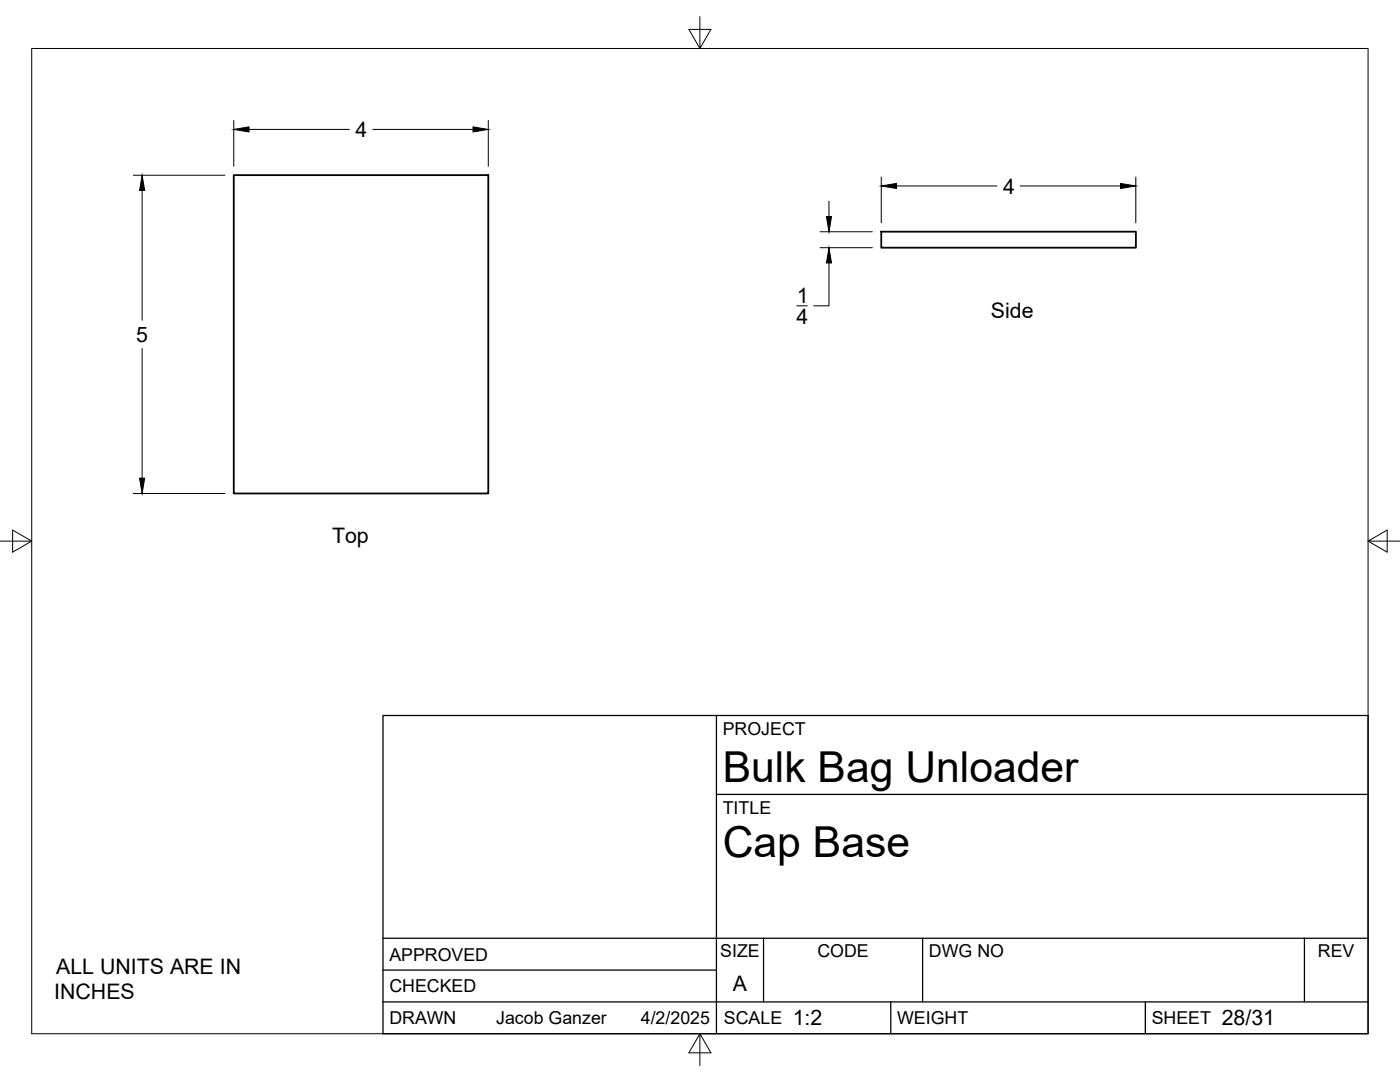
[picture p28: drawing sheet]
<svg xmlns="http://www.w3.org/2000/svg" width="279mm" height="216mm" viewBox="0 0 279 216" stroke-linecap="round" stroke-linejoin="round" font-family="sans-serif">
<defs><g id="words">
<g font-size="8.5">
<text x="144.3" y="156">Bulk Bag Unloader</text>
<text x="144.3" y="171">Cap Base</text>
</g>
<g font-size="4.3">
<text x="71" y="27.3">4</text>
<text x="200.2" y="38.6">4</text>
<text x="159" y="64.6">4</text>
<text x="159" y="60.5">1</text>
<text x="197.8" y="63.5">Side</text>
<text x="27.2" y="68.2">5</text>
<text x="66.3" y="108.3">Top</text>
<text x="11.2" y="194.3">ALL UNITS ARE IN</text>
<text x="146.3" y="197.7">A</text>
<text x="10.8" y="199.4">INCHES</text>
<text x="158.2" y="204.6">1:2</text>
<text x="243.8" y="204.6">28/31</text>
</g>
<g font-size="3.5">
<text x="144.3" y="146.6">PROJECT</text>
<text x="144.3" y="162.3">TITLE</text>
<text x="77.7" y="191.7">APPROVED</text>
<text x="143.7" y="191">SIZE</text>
<text x="163.1" y="191">CODE</text>
<text x="185.4" y="191">DWG NO</text>
<text x="263" y="191">REV</text>
<text x="77.7" y="198">CHECKED</text>
<text x="77.7" y="204.4">DRAWN</text>
<text x="99" y="204.4">Jacob Ganzer</text>
<text x="127.9" y="204.4">4/2/2025</text>
<text x="144.5" y="204.4">SCALE</text>
<text x="179" y="204.4">WEIGHT</text>
<text x="229.8" y="204.4">SHEET</text>
</g>
</g></defs>
<!-- layer: Visible -->
<path d="M46.7 34.9h50.8v63.6h-50.8zM175.9 46.2h50.8v3.2h-50.8z" fill="none" stroke="#000" stroke-width=".36"/>
<!-- layer: Border -->
<path d="M6.3 9.7h266.7v196.6h-266.7zM139.7 3.3v6.4l2.2-3.8h-4.4l2.2 3.8M0 108h6.3l-3.8-2.2v4.4l3.8-2.2M273 108l3.8 2.2v-4.4l-3.8 2.2h6.4M139.7 206.3l-2.2 3.8h4.4l-2.2-3.8v6.3" fill="none" stroke="#000" stroke-width=".2"/>
<!-- layer: Titleblock -->
<path d="M76.4 142.8h196.6v63.5h-196.6zM143 158.5h130M143 142.8v63.5M76.4 199.9h196.6M76.4 193.6h66.6M76.4 187.2h196.6M152.4 187.2v12.7M177.8 199.9v6.4M184.1 187.2v12.7M228.6 199.9v6.4M260.3 187.2v12.7" fill="none" stroke="#000" stroke-width=".25"/>
<!-- layer: FD_Dimensions -->
<g fill="none" stroke="#000" stroke-width=".2">
<path d="M26.6 35h18.3M28.4 38v25.9M46.7 24v9.2M49.7 25.8h20M74.4 25.8h20M97.5 24v9.2M175.9 35.3v9.2M178.9 37.1h20.1M203.6 37.1h20M226.7 35.3v9.2M163.7 49.4h10.4M163.7 46.2h10.4"/>
<path d="M165.4 52.5v8.5h-3M165.4 40.2v3M28.4 69.5v25.9M159 61h2.1M26.6 98.5h18.3"/>
</g>
<path d="M28.4 35l.5 3h-1zM46.7 25.8l3-.5v1zM94.4 25.3l3.1 .5-3.1 .5zM175.9 37.1l3-.5v1zM223.6 36.6l3.1 .5-3.1 .5zM164.9 43.2h1l-.5 3zM165.4 49.4l.5 3.1h-1zM27.9 95.4h1l-.5 3.1z" fill="#000" stroke="#000" stroke-width=".2"/>
<use href="#words"/>
</svg>
